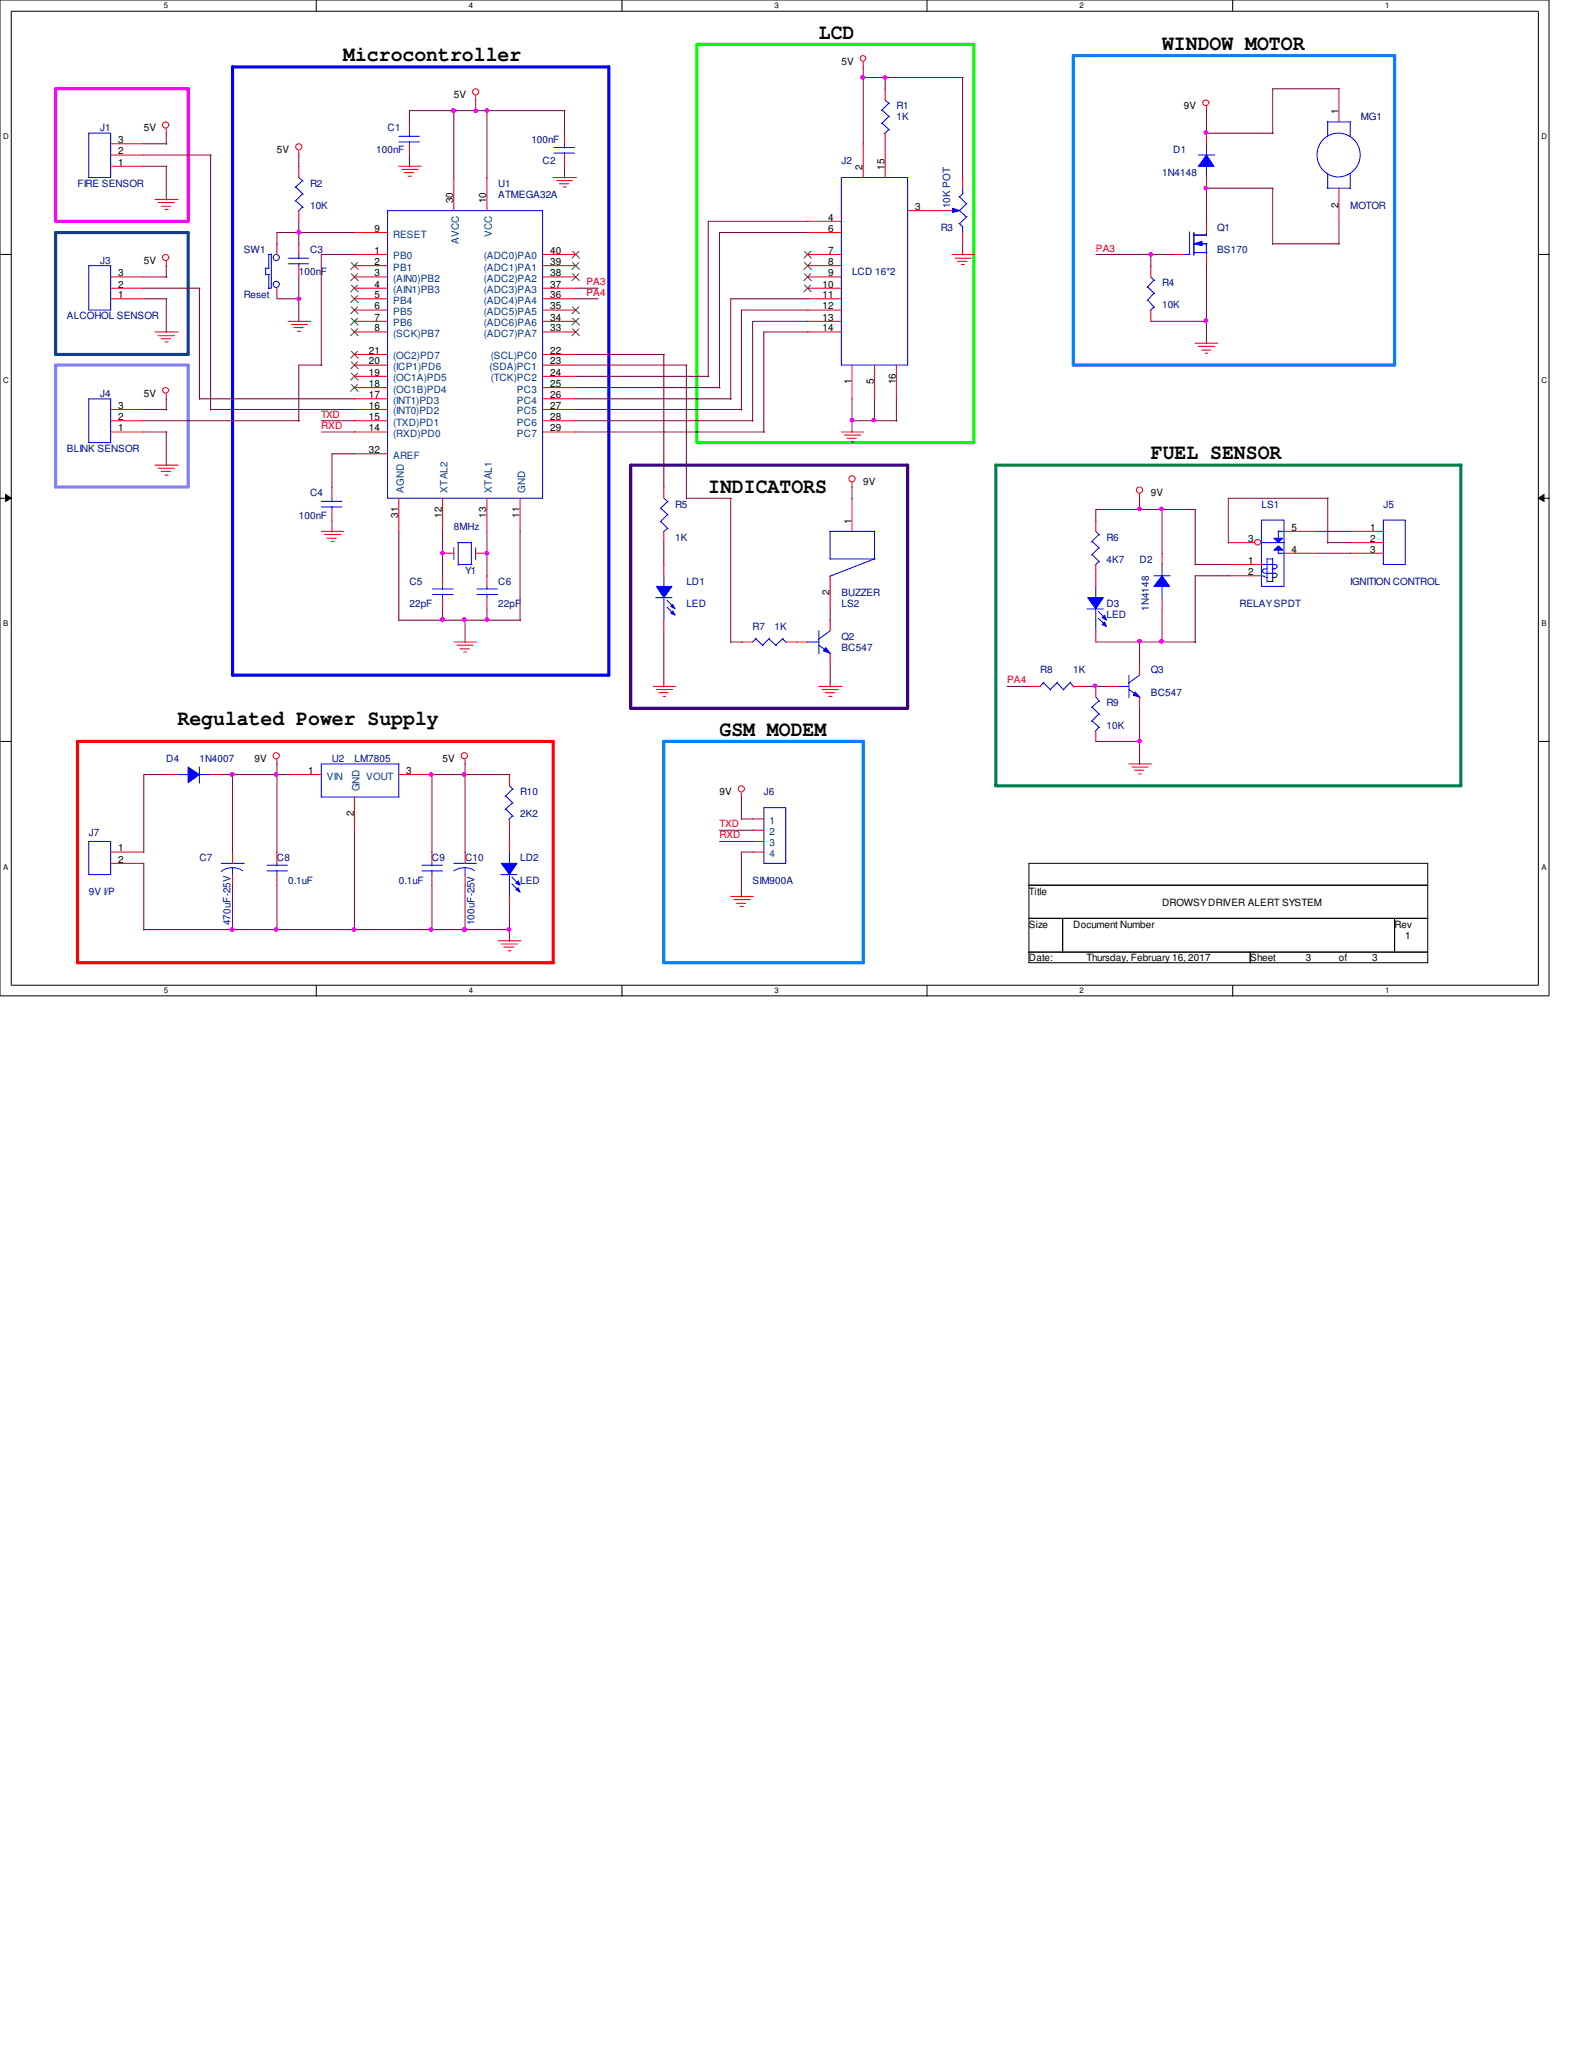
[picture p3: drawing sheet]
<svg xmlns="http://www.w3.org/2000/svg" width="216mm" height="279mm" viewBox="0 0 216 279" stroke-linecap="round" stroke-linejoin="round" font-family="sans-serif">
<defs><g id="words">
<g font-size="2.9">
<text x="110.9" y="5.3">LCD</text>
<text x="46.5" y="8.3">Microcontroller</text>
<text x="157.4" y="6.8">WINDOW MOTOR</text>
<text x="155.9" y="62.2">FUEL SENSOR</text>
<text x="95.9" y="66.7">INDICATORS</text>
<text x="24" y="98.2">Regulated Power Supply</text>
<text x="97.5" y="99.7">GSM MODEM</text>
</g>
<g font-size="1.4">
<text x="114" y="8.8">5V</text>
<text x="19.5" y="17.8">5V</text>
<text x="61.5" y="13.3">5V</text>
<text x="160.4" y="14.8">9V</text>
<text x="181.3" y="15.5" transform="rotate(-90 181.3 15.5)">1</text>
<text x="16" y="22.4">1</text>
<text x="16" y="20.9">2</text>
<text x="16" y="19.4">3</text>
<text x="37.5" y="20.7">5V</text>
<text x="116.8" y="23" transform="rotate(-90 116.8 23)">2</text>
<text x="119.8" y="23" transform="rotate(-90 119.8 23)">15</text>
<text x="61.4" y="27.5" transform="rotate(-90 61.4 27.5)">30</text>
<text x="65.9" y="27.5" transform="rotate(-90 65.9 27.5)">10</text>
<text x="112.2" y="29.9">4</text>
<text x="124" y="28.4">3</text>
<text x="181.3" y="28.1" transform="rotate(-90 181.3 28.1)">2</text>
<text x="19.5" y="35.7">5V</text>
<text x="50.7" y="31.4">9</text>
<text x="50.7" y="34.4">1</text>
<text x="50.7" y="35.9">2</text>
<text x="74.5" y="34.4">40</text>
<text x="74.5" y="35.9">39</text>
<text x="112.2" y="31.4">6</text>
<text x="112.2" y="34.4">7</text>
<text x="112.2" y="35.9">8</text>
<text x="16" y="40.4">1</text>
<text x="16" y="38.9">2</text>
<text x="16" y="37.4">3</text>
<text x="50.7" y="37.4">3</text>
<text x="50.7" y="38.9">4</text>
<text x="50.7" y="40.4">5</text>
<text x="50.7" y="41.9">6</text>
<text x="74.5" y="37.4">38</text>
<text x="74.5" y="38.9">37</text>
<text x="74.5" y="40.4">36</text>
<text x="74.5" y="41.9">35</text>
<text x="111.4" y="38.9">10</text>
<text x="111.4" y="40.4">11</text>
<text x="111.4" y="41.9">12</text>
<text x="112.2" y="37.4">9</text>
<text x="50" y="47.9">21</text>
<text x="50.7" y="43.4">7</text>
<text x="50.7" y="44.9">8</text>
<text x="74.5" y="47.9">22</text>
<text x="74.5" y="43.4">34</text>
<text x="74.5" y="44.9">33</text>
<text x="111.4" y="43.4">13</text>
<text x="111.4" y="44.9">14</text>
<text x="19.5" y="53.8">5V</text>
<text x="50" y="53.9">17</text>
<text x="50" y="52.4">18</text>
<text x="50" y="50.9">19</text>
<text x="50" y="49.4">20</text>
<text x="74.5" y="49.4">23</text>
<text x="74.5" y="50.9">24</text>
<text x="74.5" y="52.4">25</text>
<text x="74.5" y="53.9">26</text>
<text x="115.3" y="52.1" transform="rotate(-90 115.3 52.1)">1</text>
<text x="118.4" y="52.1" transform="rotate(-90 118.4 52.1)">5</text>
<text x="121.3" y="52.1" transform="rotate(-90 121.3 52.1)">16</text>
<text x="16" y="58.4">1</text>
<text x="16" y="56.9">2</text>
<text x="16" y="55.4">3</text>
<text x="50" y="58.4">14</text>
<text x="50" y="56.9">15</text>
<text x="50" y="55.4">16</text>
<text x="74.5" y="55.4">27</text>
<text x="74.5" y="56.9">28</text>
<text x="74.5" y="58.4">29</text>
<text x="50" y="61.4">32</text>
<text x="116.9" y="65.7">9V</text>
<text x="53.9" y="70.1" transform="rotate(-90 53.9 70.1)">31</text>
<text x="59.9" y="70.1" transform="rotate(-90 59.9 70.1)">12</text>
<text x="65.9" y="70.1" transform="rotate(-90 65.9 70.1)">13</text>
<text x="70.4" y="70.1" transform="rotate(-90 70.4 70.1)">11</text>
<text x="115.3" y="71" transform="rotate(-90 115.3 71)">1</text>
<text x="155.9" y="67.2">9V</text>
<text x="174.9" y="71.9">5</text>
<text x="185.6" y="71.9">1</text>
<text x="169.1" y="73.4">3</text>
<text x="169.1" y="76.4">1</text>
<text x="169.1" y="77.9">2</text>
<text x="174.9" y="74.8">4</text>
<text x="185.6" y="73.4">2</text>
<text x="185.6" y="74.8">3</text>
<text x="112.4" y="80.6" transform="rotate(-90 112.4 80.6)">2</text>
<text x="34.5" y="103.2">9V</text>
<text x="41.7" y="104.8">1</text>
<text x="55" y="104.8">3</text>
<text x="59.9" y="103.2">5V</text>
<text x="97.5" y="107.7">9V</text>
<text x="47.9" y="110.6" transform="rotate(-90 47.9 110.6)">2</text>
<text x="16" y="115.3">1</text>
<text x="16" y="116.8">2</text>
<text x="139.4" y="121.2">Title</text>
<text x="139.4" y="125.6">Size</text>
<text x="145.4" y="125.6">Document Number</text>
<text x="157.4" y="122.7">DROWSY DRIVER ALERT SYSTEM</text>
<text x="188.9" y="125.6">Rev</text>
<text x="139.4" y="130.2">Date:</text>
<text x="147.2" y="130.2">Thursday, February 16, 2017</text>
<text x="169.3" y="130.2">Sheet</text>
<text x="176.9" y="130.2">3</text>
<text x="181.4" y="130.2">of</text>
<text x="185.8" y="130.2">3</text>
<text x="190.3" y="127.2">1</text>
</g>
<g font-size="1.4" fill="#000080">
<text x="13.5" y="17.8">J1</text>
<text x="52.5" y="17.8">C1</text>
<text x="121.4" y="14.8">R1</text>
<text x="121.4" y="16.3">1K</text>
<text x="184.3" y="16.3">MG1</text>
<text x="51" y="20.7">100nF</text>
<text x="72" y="19.3">100nF</text>
<text x="73.5" y="22.3">C2</text>
<text x="114" y="22.3">J2</text>
<text x="157.4" y="23.8">1N4148</text>
<text x="158.9" y="20.7">D1</text>
<text x="10.5" y="25.3">FIRE SENSOR</text>
<text x="42" y="25.3">R2</text>
<text x="42" y="28.3">10K</text>
<text x="67.5" y="25.3">U1</text>
<text x="67.5" y="26.8">ATMEGA32A</text>
<text x="128.7" y="28.2" transform="rotate(-90 128.7 28.2)">10K POT</text>
<text x="182.9" y="28.3">MOTOR</text>
<text x="13.5" y="35.7">J3</text>
<text x="33" y="34.3">SW1</text>
<text x="42" y="34.3">C3</text>
<text x="127.4" y="31.2">R3</text>
<text x="164.8" y="31.2">Q1</text>
<text x="164.8" y="34.3">BS170</text>
<text x="33" y="40.3">Reset</text>
<text x="40.5" y="37.3">100nF</text>
<text x="115.4" y="37.3">LCD 16*2</text>
<text x="157.4" y="38.8">R4</text>
<text x="157.4" y="41.7">10K</text>
<text x="9.1" y="43.3">ALCOHOL SENSOR</text>
<text x="13.5" y="53.8">J4</text>
<text x="9.1" y="61.2">BLINK SENSOR</text>
<text x="40.5" y="70.3">100nF</text>
<text x="42" y="67.2">C4</text>
<text x="61.5" y="71.7">8MHz</text>
<text x="91.4" y="68.7">R5</text>
<text x="170.9" y="68.7">LS1</text>
<text x="187.4" y="68.7">J5</text>
<text x="63" y="77.7">Y1</text>
<text x="91.4" y="73.2">1K</text>
<text x="149.9" y="73.2">R6</text>
<text x="149.9" y="76.2">4K7</text>
<text x="154.3" y="76.2">D2</text>
<text x="55.5" y="79.2">C5</text>
<text x="55.5" y="82.2">22pF</text>
<text x="67.5" y="79.2">C6</text>
<text x="67.5" y="82.2">22pF</text>
<text x="93" y="79.2">LD1</text>
<text x="93" y="82.2">LED</text>
<text x="114" y="82.2">LS2</text>
<text x="114" y="80.7">BUZZER</text>
<text x="149.9" y="82.2">D3</text>
<text x="149.9" y="83.7">LED</text>
<text x="155.6" y="82.7" transform="rotate(-90 155.6 82.7)">1N4148</text>
<text x="167.9" y="82.2">RELAY SPDT</text>
<text x="182.9" y="79.2">IGNITION CONTROL</text>
<text x="101.9" y="85.3">R7</text>
<text x="104.9" y="85.3">1K</text>
<text x="114" y="86.7">Q2</text>
<text x="114" y="88.2">BC547</text>
<text x="140.9" y="91.2">R8</text>
<text x="145.4" y="91.2">1K</text>
<text x="149.9" y="95.7">R9</text>
<text x="155.9" y="91.2">Q3</text>
<text x="155.9" y="94.2">BC547</text>
<text x="149.9" y="98.7">10K</text>
<text x="22.5" y="103.2">D4</text>
<text x="27" y="103.2">1N4007</text>
<text x="45" y="103.2">U2</text>
<text x="48" y="103.2">LM7805</text>
<text x="70.4" y="107.7">R10</text>
<text x="103.5" y="107.7">J6</text>
<text x="12" y="113.2">J7</text>
<text x="70.4" y="110.7">2K2</text>
<text x="27" y="116.7">C7</text>
<text x="37.5" y="116.7">C8</text>
<text x="39" y="119.7">0.1uF</text>
<text x="54" y="119.7">0.1uF</text>
<text x="58.5" y="116.7">C9</text>
<text x="63" y="116.7">C10</text>
<text x="70.4" y="116.7">LD2</text>
<text x="70.4" y="119.7">LED</text>
<text x="101.9" y="119.7">SIM900A</text>
<text x="12" y="121.2">9V I/P</text>
<text x="31.2" y="125.3" transform="rotate(-90 31.2 125.3)">470uF-25V</text>
<text x="64.3" y="125.3" transform="rotate(-90 64.3 125.3)">100uF-25V</text>
</g>
<g font-size="1.4" fill="#004080">
<text x="53.3" y="35.1">PB0</text>
<text x="53.3" y="32.2">RESET</text>
<text x="62.1" y="33" transform="rotate(-90 62.1 33)">AVCC</text>
<text x="65.5" y="35.1">(ADC0)PA0</text>
<text x="66.6" y="32.1" transform="rotate(-90 66.6 32.1)">VCC</text>
<text x="53.3" y="36.7">PB1</text>
<text x="53.3" y="38.2">(AIN0)PB2</text>
<text x="53.3" y="39.7">(AIN1)PB3</text>
<text x="53.3" y="41.1">PB4</text>
<text x="65.5" y="36.7">(ADC1)PA1</text>
<text x="65.5" y="38.2">(ADC2)PA2</text>
<text x="65.5" y="39.7">(ADC3)PA3</text>
<text x="65.5" y="41.1">(ADC4)PA4</text>
<text x="53.3" y="42.7">PB5</text>
<text x="53.3" y="44.2">PB6</text>
<text x="53.3" y="45.6">(SCK)PB7</text>
<text x="65.5" y="42.7">(ADC5)PA5</text>
<text x="65.5" y="44.2">(ADC6)PA6</text>
<text x="65.5" y="45.6">(ADC7)PA7</text>
<text x="53.3" y="53.2">(OC1B)PD4</text>
<text x="53.3" y="51.6">(OC1A)PD5</text>
<text x="53.3" y="50.1">(ICP1)PD6</text>
<text x="53.3" y="48.7">(OC2)PD7</text>
<text x="66.3" y="50.1">(SDA)PC1</text>
<text x="66.5" y="48.7">(SCL)PC0</text>
<text x="66.5" y="51.6">(TCK)PC2</text>
<text x="70" y="53.2">PC3</text>
<text x="53.3" y="59.2">(RXD)PD0</text>
<text x="53.3" y="57.7">(TXD)PD1</text>
<text x="53.3" y="56.1">(INT0)PD2</text>
<text x="53.3" y="54.7">(INT1)PD3</text>
<text x="70" y="54.7">PC4</text>
<text x="70" y="56.1">PC5</text>
<text x="70" y="57.7">PC6</text>
<text x="70" y="59.2">PC7</text>
<text x="53.3" y="62.1">AREF</text>
<text x="54.7" y="66.7" transform="rotate(-90 54.7 66.7)">AGND</text>
<text x="60.6" y="66.7" transform="rotate(-90 60.6 66.7)">XTAL2</text>
<text x="66.6" y="66.7" transform="rotate(-90 66.6 66.7)">XTAL1</text>
<text x="71.1" y="66.7" transform="rotate(-90 71.1 66.7)">GND</text>
<text x="44.3" y="105.6">VIN</text>
<text x="48.7" y="107.2" transform="rotate(-90 48.7 107.2)">GND</text>
<text x="49.6" y="105.6">VOUT</text>
<text x="104.2" y="111.6">1</text>
<text x="104.2" y="113.1">2</text>
<text x="104.2" y="114.6">3</text>
<text x="104.2" y="116.1">4</text>
</g>
<g font-size="1.4" fill="#f00">
<text x="148.4" y="34.1">PA3</text>
<text x="79.4" y="40.1">PA4</text>
<text x="79.4" y="38.6">PA3</text>
<text x="43.5" y="58.1">RXD</text>
<text x="43.5" y="56.6">TXD</text>
<text x="136.4" y="92.5">PA4</text>
<text x="97.5" y="112">TXD</text>
<text x="97.5" y="113.5">RXD</text>
</g>
<g font-size="1.1">
<text x="22.2" y="1.1">5</text>
<text x="63.5" y="1.1">4</text>
<text x="104.9" y="1.1">3</text>
<text x="146.2" y="1.1">2</text>
<text x="187.6" y="1.1">1</text>
<text x=".4" y="18.9">D</text>
<text x="208.8" y="18.9">D</text>
<text x=".4" y="51.8">C</text>
<text x="208.8" y="51.8">C</text>
<text x=".4" y="84.8">B</text>
<text x="208.8" y="84.8">B</text>
<text x=".4" y="117.8">A</text>
<text x="208.8" y="117.8">A</text>
<text x="22.2" y="134.5">5</text>
<text x="63.5" y="134.5">4</text>
<text x="104.9" y="134.5">3</text>
<text x="146.2" y="134.5">2</text>
<text x="187.6" y="134.5">1</text>
</g>
</g></defs>
<path d="M0 0h209.8v134.9h-209.8zM1.5 1.5h206.9v131.9h-206.9z" fill="none" stroke="#000" stroke-width=".14"/>
<g fill="#fff">
<path d="M22.2 .2h.5v1.2h-.5z"/>
<path d="M22.2 133.6h.5v1.2h-.5z"/>
</g>
<path d="M42.8 0v1.5M42.8 133.4v1.6" fill="none" stroke="#000" stroke-width=".14"/>
<g fill="#fff">
<path d="M63.5 .2h.5v1.2h-.5z"/>
<path d="M63.5 133.6h.5v1.2h-.5z"/>
</g>
<path d="M84.2 0v1.5M84.2 133.4v1.6" fill="none" stroke="#000" stroke-width=".14"/>
<g fill="#fff">
<path d="M104.9 .2h.5v1.2h-.5z"/>
<path d="M104.9 133.6h.5v1.2h-.5z"/>
</g>
<path d="M125.6 0v1.5M125.6 133.4v1.6" fill="none" stroke="#000" stroke-width=".14"/>
<g fill="#fff">
<path d="M146.2 .2h.5v1.2h-.5z"/>
<path d="M146.2 133.6h.5v1.2h-.5z"/>
</g>
<path d="M167 0v1.5M167 133.4v1.6" fill="none" stroke="#000" stroke-width=".14"/>
<g fill="#fff">
<path d="M187.6 .2h.5v1.2h-.5z"/>
<path d="M187.6 133.6h.5v1.2h-.5z"/>
<path d="M.4 17.9h.6v1.2h-.6z"/>
<path d="M208.8 17.9h.6v1.2h-.6z"/>
<path d="M.4 50.9h.6v1.2h-.6z"/>
<path d="M208.8 50.9h.6v1.2h-.6z"/>
</g>
<path d="M0 34.5h1.5M208.4 34.5h1.5" fill="none" stroke="#000" stroke-width=".14"/>
<g fill="#fff">
<path d="M.4 83.9h.6v1.2h-.6z"/>
<path d="M208.8 83.9h.6v1.2h-.6z"/>
</g>
<path d="M0 67.5h1.5M.8 67l.7 .5-.7 .4zM208.4 67.5l.7-.5v.9zM208.4 67.5h1.5" fill="none" stroke="#000" stroke-width=".14"/>
<path d="M.8 67l.7 .5-.7 .4zM208.4 67.5l.7-.5v.9z" fill="#000"/>
<g fill="#fff">
<path d="M.4 116.8h.7v1.2h-.7z"/>
<path d="M208.8 116.8h.7v1.2h-.7z"/>
</g>
<path d="M0 100.4h1.5M139.4 116.9h54v13.5h-54zM139.4 119.9h54M208.4 100.4h1.5M139.4 124.4h54M139.4 128.9h54M143.9 124.4v4.5M169.3 128.9v1.5M188.9 124.4v4.5" fill="none" stroke="#000" stroke-width=".14"/>
<path d="M85.4 63h37.5v32.9h-37.5z" fill="none" stroke="#400080" stroke-width=".42"/>
<path d="M145.4 7.5h43.5v41.9h-43.5zM89.9 100.4h27v30h-27z" fill="none" stroke="#0080ff" stroke-width=".42"/>
<path d="M10.5 100.4h64.4v30h-64.4z" fill="none" stroke="#f00" stroke-width=".42"/>
<path d="M94.4 6h37.5v53.9h-37.5z" fill="none" stroke="#0f0" stroke-width=".42"/>
<path d="M7.5 12h18v18h-18z" fill="none" stroke="#f0f" stroke-width=".42"/>
<path d="M134.9 63h63v43.4h-63z" fill="none" stroke="#008040" stroke-width=".42"/>
<path d="M7.5 31.5h18v16.5h-18z" fill="none" stroke="#004080" stroke-width=".42"/>
<path d="M7.5 49.4h18v16.6h-18z" fill="none" stroke="#8080ff" stroke-width=".42"/>
<path d="M31.5 9.1h51v82.3h-51z" fill="none" stroke="#00f" stroke-width=".42"/>
<g fill="none" stroke="#f00" stroke-width=".14">
<path d="M22.5 17.4v.7M64.4 13v.6M116.9 8.4v.7M163.4 14.4v.7M21 27h3.1M21.4 27.4h2.2M21.8 27.9h1.3M22.4 28.4h.4M22.5 35.4v.7M40.5 20.4v.7M48 34.5h4.5M48 31.5h4.5"/>
<path d="M48 36h4.5M48 37.5h4.5M48 39h4.5M54 22.5h3.1M54.4 22.9h2.2M54.8 23.4h1.2M55.3 23.9h.4M61.5 24v4.5M66 24v4.5M73.5 34.5h4.5M73.5 36h4.5M73.5 37.5h4.5"/>
<path d="M73.5 39h4.5M74.9 24h3.2M75.4 24.5h2.2M75.8 24.9h1.2M76.3 25.3h.4M128.9 34.5h3.1M129.4 35h2.2M129.7 35.4h1.3M130.2 35.8h.4M15 58.5h4.5M15 57h4.5M15 55.5h4.5"/>
<path d="M21 45h3.1M21.4 45.5h2.2M21.8 45.9h1.3M22.4 46.3h.4M22.5 53.3v.8M39 43.5h3.1M39.5 43.9h2.2M39.8 44.4h1.3M40.3 44.9h.4M48 58.5h4.5M48 43.5h4.5M48 45h4.5"/>
<path d="M48 57h4.5M48 55.5h4.5M48 54h4.5M48 52.5h4.5M48 51h4.5M48 49.4h4.5M48 48h4.5M48 40.5h4.5M48 42h4.5M73.5 58.5h4.5M73.5 43.5h4.5M73.5 45h4.5"/>
<path d="M73.5 57h4.5M73.5 55.5h4.5M73.5 54h4.5M73.5 52.5h4.5M73.5 51h4.5M73.5 49.4h4.5M73.5 48h4.5M73.5 40.5h4.5M73.5 42h4.5M114 58.5h3M114.4 58.9h2.2M114.7 59.4h1.3"/>
<path d="M115.2 59.9h.5M161.9 46.5h3M162.3 46.9h2.2M162.7 47.4h1.3M163.2 47.8h.4M21 63h3.1M21.4 63.4h2.2M21.8 63.8h1.3M22.4 64.3h.4M43.5 72h3.1M43.9 72.4h2.2M44.3 72.9h1.3"/>
<path d="M44.9 73.3h.3M48 61.5h4.5M54 67.5v4.5M59.9 67.5v4.5M66 67.5v4.5M70.4 67.5v4.5M89.9 66v1.5M89.9 72v1.5M115.4 65.4v.6M154.3 66.9v.7M61.5 87h3M61.9 87.4h2.2"/>
<path d="M62.3 87.9h1.3M62.8 88.3h.4M88.5 93h3M88.9 93.4h2.2M89.2 93.8h1.3M89.8 94.3h.4M100.4 87h1.5M106.4 87h1.5M110.9 93h3.1M111.3 93.4h2.2M111.8 93.8h1.2M112.3 94.3h.4"/>
<path d="M139.4 93h1.5M145.4 93h1.5M31.5 115.4v1.5M31.5 118.4v1.5M37.5 102.9v.6M63 102.9v.6M100.4 107.4v.6M152.9 103.5h3.1M153.3 103.9h2.2M153.7 104.3h1.2M154.3 104.8h.3M67.5 127.4h3"/>
<path d="M67.9 127.8h2.2M68.2 128.3h1.4M68.8 128.8h.4M99 121.4h3M99.4 121.8h2.2M99.7 122.3h1.3M100.2 122.8h.5"/>
<circle cx="22.4" cy="16.9" r=".42"/>
<circle cx="40.5" cy="19.9" r=".42"/>
<circle cx="64.4" cy="12.4" r=".42"/>
<circle cx="116.9" cy="7.9" r=".38"/>
<circle cx="163.3" cy="13.9" r=".4"/>
<circle cx="22.4" cy="34.9" r=".42"/>
<circle cx="22.5" cy="52.9" r=".4"/>
<circle cx="115.4" cy="64.8" r=".42"/>
<circle cx="154.3" cy="66.4" r=".42"/>
<circle cx="37.4" cy="102.4" r=".42"/>
<circle cx="62.9" cy="102.4" r=".42"/>
<circle cx="100.4" cy="106.8" r=".42"/>
</g>
<g fill="none" stroke="#00f" stroke-width=".14">
<path d="M52.5 28.5h21v39h-21zM12 54h3v5.9h-3zM89.5 68.8l1 1M89.5 70.6l1 1M89.9 67.5l.6 .5M90.4 67.9l-1 1M90.4 69.7l-1 1M90.4 71.5l-.6 .6M102.4 86.5l1 1M102.4 86.4l-.5 .6M104.1 86.5l1.1 1M104.2 86.4l-.9 1"/>
<path d="M106 86.5l.5 .5M106.1 86.4l-1 1M141.3 92.5l1 1M141.4 92.4l-.5 .6M143.2 92.5l.9 1M143.3 92.4l-1.1 1M144.9 92.5l.6 .5M145 92.4l-1 1M30 116.9h3.1M31.5 117.5v1M32.9 117.9a2.46 2.46 0 0 0-2.9 .1M67.8 118.4h2.2"/>
<path d="M69 115.4v1.6M69 118.4v3.1"/>
</g>
<g fill="none" stroke="#804000" stroke-width=".14">
<path d="M47.6 35.6l.9 .9M47.6 37.1l.9 .9M47.6 38.6l.9 .9M48.4 35.6l-.9 .9M48.4 37.1l-.9 .9M48.4 38.6l-.9 .9M77.6 34l.9 1M77.6 35.6l.9 .9M77.6 37.1l.9 .9M78.4 34l-.9 1M78.4 35.6l-.9 .9M78.4 37.1l-.9 .9"/>
<path d="M47.6 52.1l.9 .9M47.6 50.5l.9 1M47.6 49l.9 1M47.6 47.6l.9 .9M47.6 40l.9 1M47.6 41.6l.9 .9M47.6 43.1l.9 .9M47.6 44.5l.9 1M48.4 52.1l-.9 .9M48.4 50.5l-.9 1M48.4 49l-.9 1M48.4 47.6l-.9 .9"/>
<path d="M48.4 40l-.9 1M48.4 41.6l-.9 .9M48.4 43.1l-.9 .9M48.4 44.5l-.9 1M77.6 41.6l.9 .9M77.6 43.1l.9 .9M77.6 44.5l.9 1M78.4 41.6l-.9 .9M78.4 43.1l-.9 .9M78.4 44.5l-.9 1"/>
</g>
<path d="M67.9 116.9h2.1l-1 1.5z" fill-rule="evenodd" fill="#00f"/>
<path d="M67.9 116.9h2.1l-1 1.5z" fill="none" stroke="#00f" stroke-width=".14"/>
<path d="M69.8 120.5l.4-.3 .2 .6z" fill-rule="evenodd" fill="#00f"/>
<path d="M69.8 120.5l.4-.3 .2 .6z" fill="none" stroke="#00f" stroke-width=".14"/>
<path d="M70.2 119.3l.2 .6-.6-.3z" fill-rule="evenodd" fill="#00f"/>
<g fill="none" stroke="#00f" stroke-width=".14">
<path d="M12 18h3v6h-3zM119.5 14.9l1 .9M119.5 16.7l1 .9M119.9 13.5l.6 .6M120.4 14l-1 1M120.4 15.7l-1 1.1M120.4 17.5l-.6 .6M35.9 36.3h.5M36 36.3v1M36 37.2h.5M36.3 34.5h.4M36.4 34.5v1.9"/>
<path d="M36.4 37.2v1.9M36.7 34.4v4.6h-.4M58.6 79.8h2.8M59.9 79.4v.4M187.4 70.4h2.9v6.1h-2.9zM58.6 80.5h2.8M59.9 80.4v.5M24 104.9h1.6M27 103.9v2.2M27 104.9h1.6M36.2 117.9h2.7M36.2 117.2h2.7"/>
<path d="M37.5 116.9v.4M37.5 117.9v.5M57.1 117.9h2.8M57.1 117.2h2.8M58.5 116.9v.4M58.5 117.9v.5M69.3 118.8l1 1M69.3 119.7l1 1M70.2 119.3l.2 .6-.6-.3zM103.5 109.4h2.9v7.5h-2.9z"/>
<circle cx="37.4" cy="34.9" r=".42"/>
<circle cx="37.4" cy="38.5" r=".42"/>
</g>
<g fill="none" stroke="#f00" stroke-width=".14">
<path d="M15 19.5h4.5M119.9 12v1.5M119.9 18v1.5M15 22.5h4.5M15 21h4.5M37.5 33v1.5M37.5 39v1.5M59.9 78v1.4M182.9 72h4.5M182.9 73.5h4.5M182.9 74.9h4.5M59.9 80.9v1.6"/>
<path d="M37.5 115.4v1.5M37.5 118.4v1.5M58.5 115.4v1.5M58.5 118.4v1.5M69 114v1.4M101.9 110.9h1.6M101.9 112.4h1.6M101.9 114h1.6M101.9 115.4h1.6M69 121.4v1.5"/>
</g>
<path d="M25.5 103.9l1.5 1-1.5 1.1z" fill-rule="evenodd" fill="#00f"/>
<path d="M12 36h3v6h-3zM148.4 79.4v1.6M147.2 82.5h2.2M148.4 82.5v3M25.5 103.9l1.5 1-1.5 1.1zM61.5 117.9a2.51 2.51 0 0 1 2.8 0M61.5 116.9h3M63 117.5v1" fill="none" stroke="#00f" stroke-width=".14"/>
<path d="M15 39h4.5M15 37.5h4.5M15 40.5h4.5M22.5 104.9h1.5M28.5 104.9h1.5M63 115.4v1.5M63 118.4v1.5" fill="none" stroke="#f00" stroke-width=".14"/>
<path d="M147.3 80.9h2.1l-1 1.6z" fill-rule="evenodd" fill="#00f"/>
<path d="M147.3 80.9h2.1l-1 1.6z" fill="none" stroke="#00f" stroke-width=".14"/>
<path d="M149.6 84.2l.3 .6-.6-.2z" fill-rule="evenodd" fill="#00f"/>
<path d="M149.6 84.2l.3 .6-.6-.2z" fill="none" stroke="#00f" stroke-width=".14"/>
<path d="M149.6 83.3l.3 .7-.6-.3z" fill-rule="evenodd" fill="#00f"/>
<g fill="none" stroke="#00f" stroke-width=".14">
<path d="M54 18.5h2.8M54 19.2h2.8M55.5 18v.5M55.5 19.1v.4M75 20h2.8M76.5 19.5v.6M75 20.7h2.8M76.5 20.7v.3M155.4 38.9l1 .9M155.9 37.5l.5 .5M156.3 37.9l-.9 1M156.3 39.7l-.9 1"/>
<path d="M155.4 40.6l1 1.1M156.3 41.6l-.5 .5M148.8 82.8l1 1M148.8 83.7l1 1M149.6 83.3l.3 .7-.6-.3zM151.3 93h1.6M152.9 93.4l1.5 1.1M152.9 91.4v3.1M154.3 91.4l-1.5 1.1"/>
</g>
<path d="M55.5 16.5v1.5M55.5 19.5v1.5M76.5 18v1.5M76.5 21v1.5M155.9 36v1.5M155.9 42v1.5M148.4 78v1.4M148.4 85.4v1.6" fill="none" stroke="#f00" stroke-width=".14"/>
<path d="M153.8 93.7l.5 .7-.8-.3z" fill="#00f"/>
<g fill="none" stroke="#00f" stroke-width=".14">
<path d="M163.4 19.4v1.6M114 24h8.9v25.4h-8.9zM162.3 21h2.2M163.4 22.4v1.6M43.5 67.9h2.8M43.5 68.7h2.8M45 67.5v.5M45 68.6v.4M153.8 93.7l.5 .7-.8-.3zM12 114h3v4.4h-3zM43.5 103.5h10.5v4.5h-10.5zM68.5 107.8l1 1"/>
<path d="M68.5 109.6l1 1M69 106.4l.5 .5M69.4 106.8l-1 1.1M69.4 108.7l-1 .9M69.4 110.5l-.5 .5"/>
</g>
<g fill="none" stroke="#f00" stroke-width=".14">
<path d="M116.9 19.5v4.5M119.9 19.5v4.5M109.4 30h4.6M109.4 31.5h4.6M109.4 34.5h4.6M109.4 36h4.6M109.4 37.5h4.6M109.4 39h4.6M122.9 28.5h4.5M109.4 40.5h4.6M109.4 42h4.6M109.4 43.5h4.6"/>
<path d="M109.4 45h4.6M115.4 49.4v4.6M118.4 49.4v4.6M121.4 49.4v4.6M45 66v1.5M45 69v1.4M149.9 93h1.5M154.3 89.9v1.5M154.3 94.4v1.5M15 115.4h4.5M15 116.9h4.5M39 104.9h4.5"/>
<path d="M48 108v4.4M54 104.9h4.5M69 104.9v1.5M69 110.9v1.5"/>
</g>
<path d="M109 34l.9 1M109 35.6l.9 .9M109 37.1l.9 .9M109 38.6l.9 .9M109.8 34l-.9 1M109.8 35.6l-.9 .9M109.8 37.1l-.9 .9M109.8 38.6l-.9 .9" fill="none" stroke="#804000" stroke-width=".14"/>
<path d="M163.4 21l1 1.5h-2.1z" fill-rule="evenodd" fill="#00f"/>
<g fill="none" stroke="#00f" stroke-width=".14">
<path d="M40 25.3l1.1 1M40 27.2l1.1 .9M40.5 24l.6 .6M41 24.5l-1 .9M41 26.2l-1 1.1M41 28l-.6 .6M163.4 21l1 1.5h-2.1zM61.5 74.2v1.6M62 73.5h1.8M62.1 73.5v3M62.1 76.5h1.8M63.8 73.4v3.1"/>
<path d="M64.4 74.2v1.6M64.6 79.8h2.8M66 79.4v.4M112.4 72h6M112.4 72v3.8M112.4 75.7h6.1M118.4 71.9v3.8l-6 2.4M64.6 80.5h2.8M66 80.4v.5M109.3 87h1.6M110.9 87.4l1.6 1.2M110.9 85.4v3.2"/>
<path d="M112.4 85.4l-1.6 1.2M147.9 95.8l1 1M147.9 97.6l1 1M148.4 94.4l.5 .6M148.8 94.9l-1 .9M148.8 96.7l-1 1M148.8 98.5l-.5 .6"/>
</g>
<path d="M163.4 18v1.5M40.5 22.5v1.5M40.5 28.5v1.5M163.4 24v1.5M59.9 74.9h1.6M64.4 74.9h1.6M66 78v1.4M112.4 78v4.5M115.4 67.5v4.5M66 80.9v1.6M148.4 93v1.4M148.4 99v1.4" fill="none" stroke="#f00" stroke-width=".14"/>
<path d="M111.8 87.7l.6 .8-.9-.4z" fill="#00f"/>
<g fill="none" stroke="#00f" stroke-width=".14">
<path d="M179.8 16.4v2.1M179.8 16.5h3.2M182.9 16.5v2M179.7 25.5h3.2M179.8 23.5v2M182.9 23.5v2.1M156.3 78h2.2M157.4 76.4v1.6M157.4 79.3v1.6M111.8 87.7l.6 .8-.9-.4z"/>
<circle cx="181.3" cy="21" r="2.95"/>
</g>
<path d="M181.4 12v4.5M181.4 25.5v4.5M107.9 87h1.5M112.4 84v1.4M112.4 88.5v1.4" fill="none" stroke="#f00" stroke-width=".14"/>
<path d="M157.4 78l1 1.4h-2.1z" fill-rule="evenodd" fill="#00f"/>
<path d="M89.9 78v1.5M157.4 78l1 1.4h-2.1zM88.8 80.9h2.2M89.9 80.9v3.2" fill="none" stroke="#00f" stroke-width=".14"/>
<path d="M157.4 74.9v1.6M157.4 80.9v1.6" fill="none" stroke="#f00" stroke-width=".14"/>
<path d="M88.9 79.4h2.1l-1.1 1.5z" fill-rule="evenodd" fill="#00f"/>
<path d="M88.9 79.4h2.1l-1.1 1.5z" fill="none" stroke="#00f" stroke-width=".14"/>
<path d="M91.1 82.7l.3 .6-.6-.2z" fill-rule="evenodd" fill="#00f"/>
<path d="M91.1 82.7l.3 .6-.6-.2z" fill="none" stroke="#00f" stroke-width=".14"/>
<path d="M91.1 81.9l.3 .6-.6-.4z" fill-rule="evenodd" fill="#00f"/>
<path d="M90.3 81.3l1 1M90.3 82.2l1 1M91.1 81.9l.3 .6-.6-.4z" fill="none" stroke="#00f" stroke-width=".14"/>
<path d="M89.9 76.5v1.5M89.9 84v1.4" fill="none" stroke="#f00" stroke-width=".14"/>
<path d="M129 28.2l1 .3-1 .3z" fill="#00f"/>
<path d="M128.9 28.5h.3M129 28.2l1 .3-1 .3zM129.9 30.2l.5 .5M129.9 28.4l1 1M129.9 26.6l1 1M130.4 25.4v.8M130.4 30.6v.9M130.5 26.2l-.5 .5M131 29.3l-1 1M131 27.5l-1 1" fill="none" stroke="#00f" stroke-width=".14"/>
<path d="M127.4 28.5h1.5M130.4 24v1.5M130.4 31.5v1.5" fill="none" stroke="#f00" stroke-width=".14"/>
<path d="M173.1 73.9l.6 .6h-1.1z" fill="#00f"/>
<path d="M173.1 73.9l.6 .6h-1.1z" fill="none" stroke="#00f" stroke-width=".14"/>
<path d="M172.6 72.9h1.1l-.6 .6z" fill="#00f"/>
<g fill="none" stroke="#00f" stroke-width=".14">
<path d="M39 35h2.8M39 35.7h2.8M40.5 34.5v.6M40.5 35.6v.4M160.4 34.5h.8M161.1 31.4v3.1M161.6 31.8h1.8M161.7 31.5v3M161.7 33h1.8M161.7 34.2h1.8M163.4 31.5v.4M163.4 33v1.5"/>
<path d="M147.9 73.3l1 1M147.9 75.1l1 1M148.4 72l.5 .5M148.8 72.4l-1 1M148.8 74.2l-1 1M148.8 76l-.5 .5M170.8 78l.3 .1M170.9 73.5h3.1M170.9 76.5h1.8M170.9 70.4h3v9h-3zM171.2 78l.2 .1M171.3 77.6h1.4"/>
<path d="M171.4 78.2h.3M171.5 75.7h.9M171.6 77l-.5 .1-.1 .4 .2 .1M171.6 75.7v3.1M171.6 78.7h.9M172.3 77h.3M172.3 78.2h.3M172.4 75.6v3.1M172.6 72.9h1.1l-.6 .6zM172.6 76.5a.31 .31 0 0 1 .3 0 .31 .31 0 0 1 0 .4l-.3 .1M172.6 77.6a.31 .31 0 0 1 .3 .1 .31 .31 0 0 1 0 .4l-.3 .1v-.1M173.1 71.9v1"/>
<path d="M173.1 74.5v.5M173.1 72h.9M173.1 74.9h.9"/>
</g>
<g fill="none" stroke="#f00" stroke-width=".14">
<path d="M40.5 33v1.5M40.5 36v1.5M148.4 70.4v1.6M148.4 76.5v1.5M166.4 73.5h3.5M166.4 76.5h4.5M166.4 78h4.5M173.9 72h4.5M173.9 74.9h4.5"/>
<circle cx="170.4" cy="73.4" r=".4"/>
</g>
<path d="M161.7 33l1.1-.3v.6z" fill="#00f"/>
<path d="M161.7 33l1.1-.3v.6z" fill="none" stroke="#00f" stroke-width=".14"/>
<path d="M158.9 34.5h1.5M163.4 30v1.5M163.4 34.5v1.5" fill="none" stroke="#f00" stroke-width=".14"/>
<g fill="none" stroke="#800040" stroke-width=".14">
<path d="M19.5 19.5h3.1M22.5 18v1.6M61.5 15v9.1M64.4 13.5v1.6M66 15v9.1M76.5 15v3.1M76.5 15h-21v1.6M116.9 10.5h13.6M116.9 9.1v10.5M119.9 10.5v1.6M130.4 10.5v13.6M163.4 15v3.1"/>
<path d="M163.4 18h9.1M181.4 12h-9v6.1M19.5 37.5h3.1M19.5 22.5h3.1M19.5 39h7.6M19.5 21h9.1M22.5 22.5v4.6M22.5 36v1.6M27 39v15.1M28.5 21v34.5M40.5 21v1.6M40.5 30v3.1"/>
<path d="M40.5 37.5v6.1M48.1 31.5h-10.6v1.6M48.1 34.5h-4.6v15M55.5 21v1.6M76.5 22.5v1.6M78 39h3M109.5 31.5h-12v21.1M109.5 30h-13.6v21.1M130.4 33v1.5M148.4 34.5h10.6M155.9 34.5v1.6M163.4 36v10.6"/>
<path d="M172.4 25.5v7.6M172.4 33h9M172.5 25.5h-9.1v4.6M181.4 30v3.1M19.5 58.5h3.1M19.5 55.5h3.1M19.5 40.5h3.1M19.5 57h21.1M22.5 40.5v4.5M22.5 54v1.5M22.5 58.5v4.6M27 54h21.1"/>
<path d="M28.5 55.5h19.6M37.5 40.5h3.1M43.5 58.5h4.6M43.5 57h4.6M43.6 49.4h-3.1v7.7M78 58.5h25.5M78 52.5h19.5M78 49.4h15M78 55.5h22.5M78 54h21.1M78 51h18M78 48h12"/>
<path d="M78 40.5h3M78 57h24M89.9 48v18M93 49.4v18.2M109.5 45h-6v13.6M109.5 42h-9.1v13.5M109.5 40.5h-10.5v13.6M109.5 43.5h-7.6v13.6M115.4 54v4.6M115.4 57h6.1M118.4 54v3.1M121.4 54v3.1"/>
<path d="M155.9 43.5h7.6M45 70.4v1.7M48.1 61.5h-3.1v4.5M54 72v12.1M59.9 72v6.1M66 72v6.1M70.4 72v12.1M89.9 73.5v3M93 67.5h6.1M99 67.5v19.5M115.4 66v1.6M154.3 67.5v1.6"/>
<path d="M157.4 69v6M161.9 69v7.5M161.9 76.5h4.6M162 69h-13.6v1.5M166.5 78h-4.6v9M178.4 72h4.6M178.4 74.9h4.6M179.8 73.5h3.2M179.8 67.5v6.1M179.9 67.5h-13.5v6.1M54 84h16.5M59.9 82.5v1.6"/>
<path d="M63 84v3M66 82.5v1.6M89.9 85.4v7.6M99 87h1.5M112.4 82.5v1.6M112.4 89.9v3.1M136.4 93h3M146.9 93h3M148.4 87h13.6M154.3 87v3M154.3 95.9v7.6M157.4 82.5v4.5"/>
<path d="M19.5 116.9v9.1M22.6 104.9h-3.1v10.6M30 104.9h9.1M31.5 104.9v10.6M31.5 119.9v6.1M37.5 103.5v12M37.5 119.9v6.1M48 112.4v13.6M58.5 119.9v6.1M63 103.5v12M63 119.9v6.1M69 112.4v1.6"/>
<path d="M69.1 104.9h-10.6v10.6M97.5 112.4h4.5M97.5 114h4.5M100.4 108v3M100.4 110.9h1.6M102 115.4h-1.6v6.1M148.4 100.4h6M19.5 125.9h49.6M69 122.9v4.6"/>
</g>
<path d="M68.7 125.8l.2-.2 .3 .3-.3 .3-.2-.1z" fill-rule="evenodd" fill="#f0f"/>
<path d="M68.7 125.8l.2-.2 .3 .3-.3 .3-.2-.1z" fill="none" stroke="#f0f" stroke-width=".14"/>
<path d="M62.7 125.8l.2-.2 .3 .3-.3 .3-.2-.1z" fill-rule="evenodd" fill="#f0f"/>
<path d="M62.7 125.8l.2-.2 .3 .3-.3 .3-.2-.1z" fill="none" stroke="#f0f" stroke-width=".14"/>
<path d="M163.1 25.3l.2-.1 .3 .3-.3 .2-.2-.1z" fill-rule="evenodd" fill="#f0f"/>
<path d="M163.1 25.3l.2-.1 .3 .3-.3 .2-.2-.1z" fill="none" stroke="#f0f" stroke-width=".14"/>
<path d="M58.2 104.8l.2-.2 .3 .3-.3 .3-.2-.1z" fill-rule="evenodd" fill="#f0f"/>
<path d="M58.2 104.8l.2-.2 .3 .3-.3 .3-.2-.1z" fill="none" stroke="#f0f" stroke-width=".14"/>
<path d="M31.2 104.8a.29 .29 0 0 1 .3-.1 .29 .29 0 0 1 .2 .3l-.3 .2-.2-.1z" fill-rule="evenodd" fill="#f0f"/>
<path d="M31.2 104.8a.29 .29 0 0 1 .3-.1 .29 .29 0 0 1 .2 .3l-.3 .2-.2-.1z" fill="none" stroke="#f0f" stroke-width=".14"/>
<path d="M37.2 104.8l.2-.2 .3 .3-.3 .3-.2-.1z" fill-rule="evenodd" fill="#f0f"/>
<path d="M37.2 104.8l.2-.2 .3 .3-.3 .3-.2-.1z" fill="none" stroke="#f0f" stroke-width=".14"/>
<path d="M61.2 14.8a.29 .29 0 0 1 .3-.1 .29 .29 0 0 1 .2 .4l-.3 .1-.2-.1z" fill-rule="evenodd" fill="#f0f"/>
<path d="M61.2 14.8a.29 .29 0 0 1 .3-.1 .29 .29 0 0 1 .2 .4l-.3 .1-.2-.1z" fill="none" stroke="#f0f" stroke-width=".14"/>
<path d="M64.2 14.8l.2-.1 .3 .3-.3 .2-.2-.1z" fill-rule="evenodd" fill="#f0f"/>
<path d="M64.2 14.8l.2-.1 .3 .3-.3 .2-.2-.1z" fill="none" stroke="#f0f" stroke-width=".14"/>
<path d="M163.1 17.8l.2-.1 .3 .2-.3 .3-.2-.1z" fill-rule="evenodd" fill="#f0f"/>
<path d="M163.1 17.8l.2-.1 .3 .2-.3 .3-.2-.1z" fill="none" stroke="#f0f" stroke-width=".14"/>
<path d="M65.7 74.8l.3-.1 .2 .2-.2 .3-.2-.1z" fill-rule="evenodd" fill="#f0f"/>
<path d="M65.7 74.8l.3-.1 .2 .2-.2 .3-.2-.1z" fill="none" stroke="#f0f" stroke-width=".14"/>
<path d="M58.2 125.8l.2-.2 .3 .3-.3 .3-.2-.1z" fill-rule="evenodd" fill="#f0f"/>
<path d="M58.2 125.8l.2-.2 .3 .3-.3 .3-.2-.1z" fill="none" stroke="#f0f" stroke-width=".14"/>
<path d="M62.7 104.8l.2-.2 .3 .3-.3 .3-.2-.1z" fill-rule="evenodd" fill="#f0f"/>
<path d="M62.7 104.8l.2-.2 .3 .3-.3 .3-.2-.1z" fill="none" stroke="#f0f" stroke-width=".14"/>
<path d="M154.1 86.7l.2-.1 .3 .3-.3 .2-.1-.1z" fill-rule="evenodd" fill="#f0f"/>
<path d="M154.1 86.7l.2-.1 .3 .3-.3 .2-.1-.1z" fill="none" stroke="#f0f" stroke-width=".14"/>
<path d="M157.1 86.7l.2-.1 .3 .3-.3 .2-.2-.1z" fill-rule="evenodd" fill="#f0f"/>
<path d="M157.1 86.7l.2-.1 .3 .3-.3 .2-.2-.1z" fill="none" stroke="#f0f" stroke-width=".14"/>
<path d="M31.2 125.8a.29 .29 0 0 1 .3-.1 .29 .29 0 0 1 .2 .3l-.3 .2-.2-.1z" fill-rule="evenodd" fill="#f0f"/>
<path d="M31.2 125.8a.29 .29 0 0 1 .3-.1 .29 .29 0 0 1 .2 .3l-.3 .2-.2-.1z" fill="none" stroke="#f0f" stroke-width=".14"/>
<path d="M47.7 125.8l.2-.2 .3 .3-.3 .3-.2-.1z" fill-rule="evenodd" fill="#f0f"/>
<path d="M47.7 125.8l.2-.2 .3 .3-.3 .3-.2-.1z" fill="none" stroke="#f0f" stroke-width=".14"/>
<path d="M37.2 125.8l.2-.2 .3 .3-.3 .3-.2-.1z" fill-rule="evenodd" fill="#f0f"/>
<path d="M37.2 125.8l.2-.2 .3 .3-.3 .3-.2-.1z" fill="none" stroke="#f0f" stroke-width=".14"/>
<path d="M62.7 125.8l.2-.2 .3 .3-.3 .3-.2-.1z" fill-rule="evenodd" fill="#f0f"/>
<path d="M62.7 125.8l.2-.2 .3 .3-.3 .3-.2-.1z" fill="none" stroke="#f0f" stroke-width=".14"/>
<path d="M115.2 56.8l.2-.2 .3 .3-.3 .3-.2-.1z" fill-rule="evenodd" fill="#f0f"/>
<path d="M115.2 56.8l.2-.2 .3 .3-.3 .3-.2-.1z" fill="none" stroke="#f0f" stroke-width=".14"/>
<path d="M118.2 56.7h.3l.1 .2-.2 .3-.3-.3z" fill-rule="evenodd" fill="#f0f"/>
<path d="M118.2 56.7h.3l.1 .2-.2 .3-.3-.3z" fill="none" stroke="#f0f" stroke-width=".14"/>
<path d="M154.1 100.3l.2-.1 .3 .2-.3 .3-.1-.1z" fill-rule="evenodd" fill="#f0f"/>
<path d="M154.1 100.3l.2-.1 .3 .2-.3 .3-.1-.1z" fill="none" stroke="#f0f" stroke-width=".14"/>
<path d="M148.1 92.7l.2-.1 .3 .3-.3 .2-.2-.1z" fill-rule="evenodd" fill="#f0f"/>
<path d="M148.1 92.7l.2-.1 .3 .3-.3 .2-.2-.1z" fill="none" stroke="#f0f" stroke-width=".14"/>
<path d="M154.1 68.8l.2-.1 .3 .2-.3 .3-.1-.1z" fill-rule="evenodd" fill="#f0f"/>
<path d="M154.1 68.8l.2-.1 .3 .2-.3 .3-.1-.1z" fill="none" stroke="#f0f" stroke-width=".14"/>
<path d="M157.1 68.8l.2-.1 .3 .2-.3 .3-.2-.1z" fill-rule="evenodd" fill="#f0f"/>
<path d="M157.1 68.8l.2-.1 .3 .2-.3 .3-.2-.1z" fill="none" stroke="#f0f" stroke-width=".14"/>
<path d="M155.6 34.3l.3-.1 .2 .3-.2 .2-.2-.1z" fill-rule="evenodd" fill="#f0f"/>
<path d="M155.6 34.3l.3-.1 .2 .3-.2 .2-.2-.1z" fill="none" stroke="#f0f" stroke-width=".14"/>
<path d="M163.1 43.3l.2-.1 .3 .2-.3 .3-.2-.1z" fill-rule="evenodd" fill="#f0f"/>
<path d="M163.1 43.3l.2-.1 .3 .2-.3 .3-.2-.1z" fill="none" stroke="#f0f" stroke-width=".14"/>
<path d="M65.7 83.8l.3-.1 .2 .2-.2 .3-.2-.1z" fill-rule="evenodd" fill="#f0f"/>
<path d="M65.7 83.8l.3-.1 .2 .2-.2 .3-.2-.1z" fill="none" stroke="#f0f" stroke-width=".14"/>
<path d="M40.2 40.3l.3-.1 .2 .3-.2 .2-.2-.1z" fill-rule="evenodd" fill="#f0f"/>
<path d="M40.2 40.3l.3-.1 .2 .3-.2 .2-.2-.1z" fill="none" stroke="#f0f" stroke-width=".14"/>
<path d="M59.7 83.8l.2-.1 .3 .2-.3 .3-.1-.1z" fill-rule="evenodd" fill="#f0f"/>
<path d="M59.7 83.8l.2-.1 .3 .2-.3 .3-.1-.1z" fill="none" stroke="#f0f" stroke-width=".14"/>
<path d="M62.7 83.8l.2-.1 .3 .2-.3 .3-.2-.1z" fill-rule="evenodd" fill="#f0f"/>
<path d="M62.7 83.8l.2-.1 .3 .2-.3 .3-.2-.1z" fill="none" stroke="#f0f" stroke-width=".14"/>
<path d="M119.7 10.4l.2-.2 .2 .3-.2 .3-.2-.1z" fill-rule="evenodd" fill="#f0f"/>
<path d="M119.7 10.4l.2-.2 .2 .3-.2 .3-.2-.1z" fill="none" stroke="#f0f" stroke-width=".14"/>
<path d="M116.6 10.4l.2-.2 .3 .3-.3 .3-.2-.1z" fill-rule="evenodd" fill="#f0f"/>
<path d="M116.6 10.4l.2-.2 .3 .3-.3 .3-.2-.1z" fill="none" stroke="#f0f" stroke-width=".14"/>
<path d="M59.7 74.8l.2-.1 .3 .2-.3 .3-.1-.1z" fill-rule="evenodd" fill="#f0f"/>
<path d="M59.7 74.8l.2-.1 .3 .2-.3 .3-.1-.1z" fill="none" stroke="#f0f" stroke-width=".14"/>
<path d="M65.7 14.8l.3-.1 .2 .3-.2 .2-.2-.1z" fill-rule="evenodd" fill="#f0f"/>
<path d="M65.7 14.8l.3-.1 .2 .3-.2 .2-.2-.1z" fill="none" stroke="#f0f" stroke-width=".14"/>
<circle cx="40.4" cy="31.4" r=".28" fill="#f0f"/>
<circle cx="40.4" cy="31.4" r=".28" fill="none" stroke="#f0f" stroke-width=".14"/>
<use href="#words"/>
</svg>
